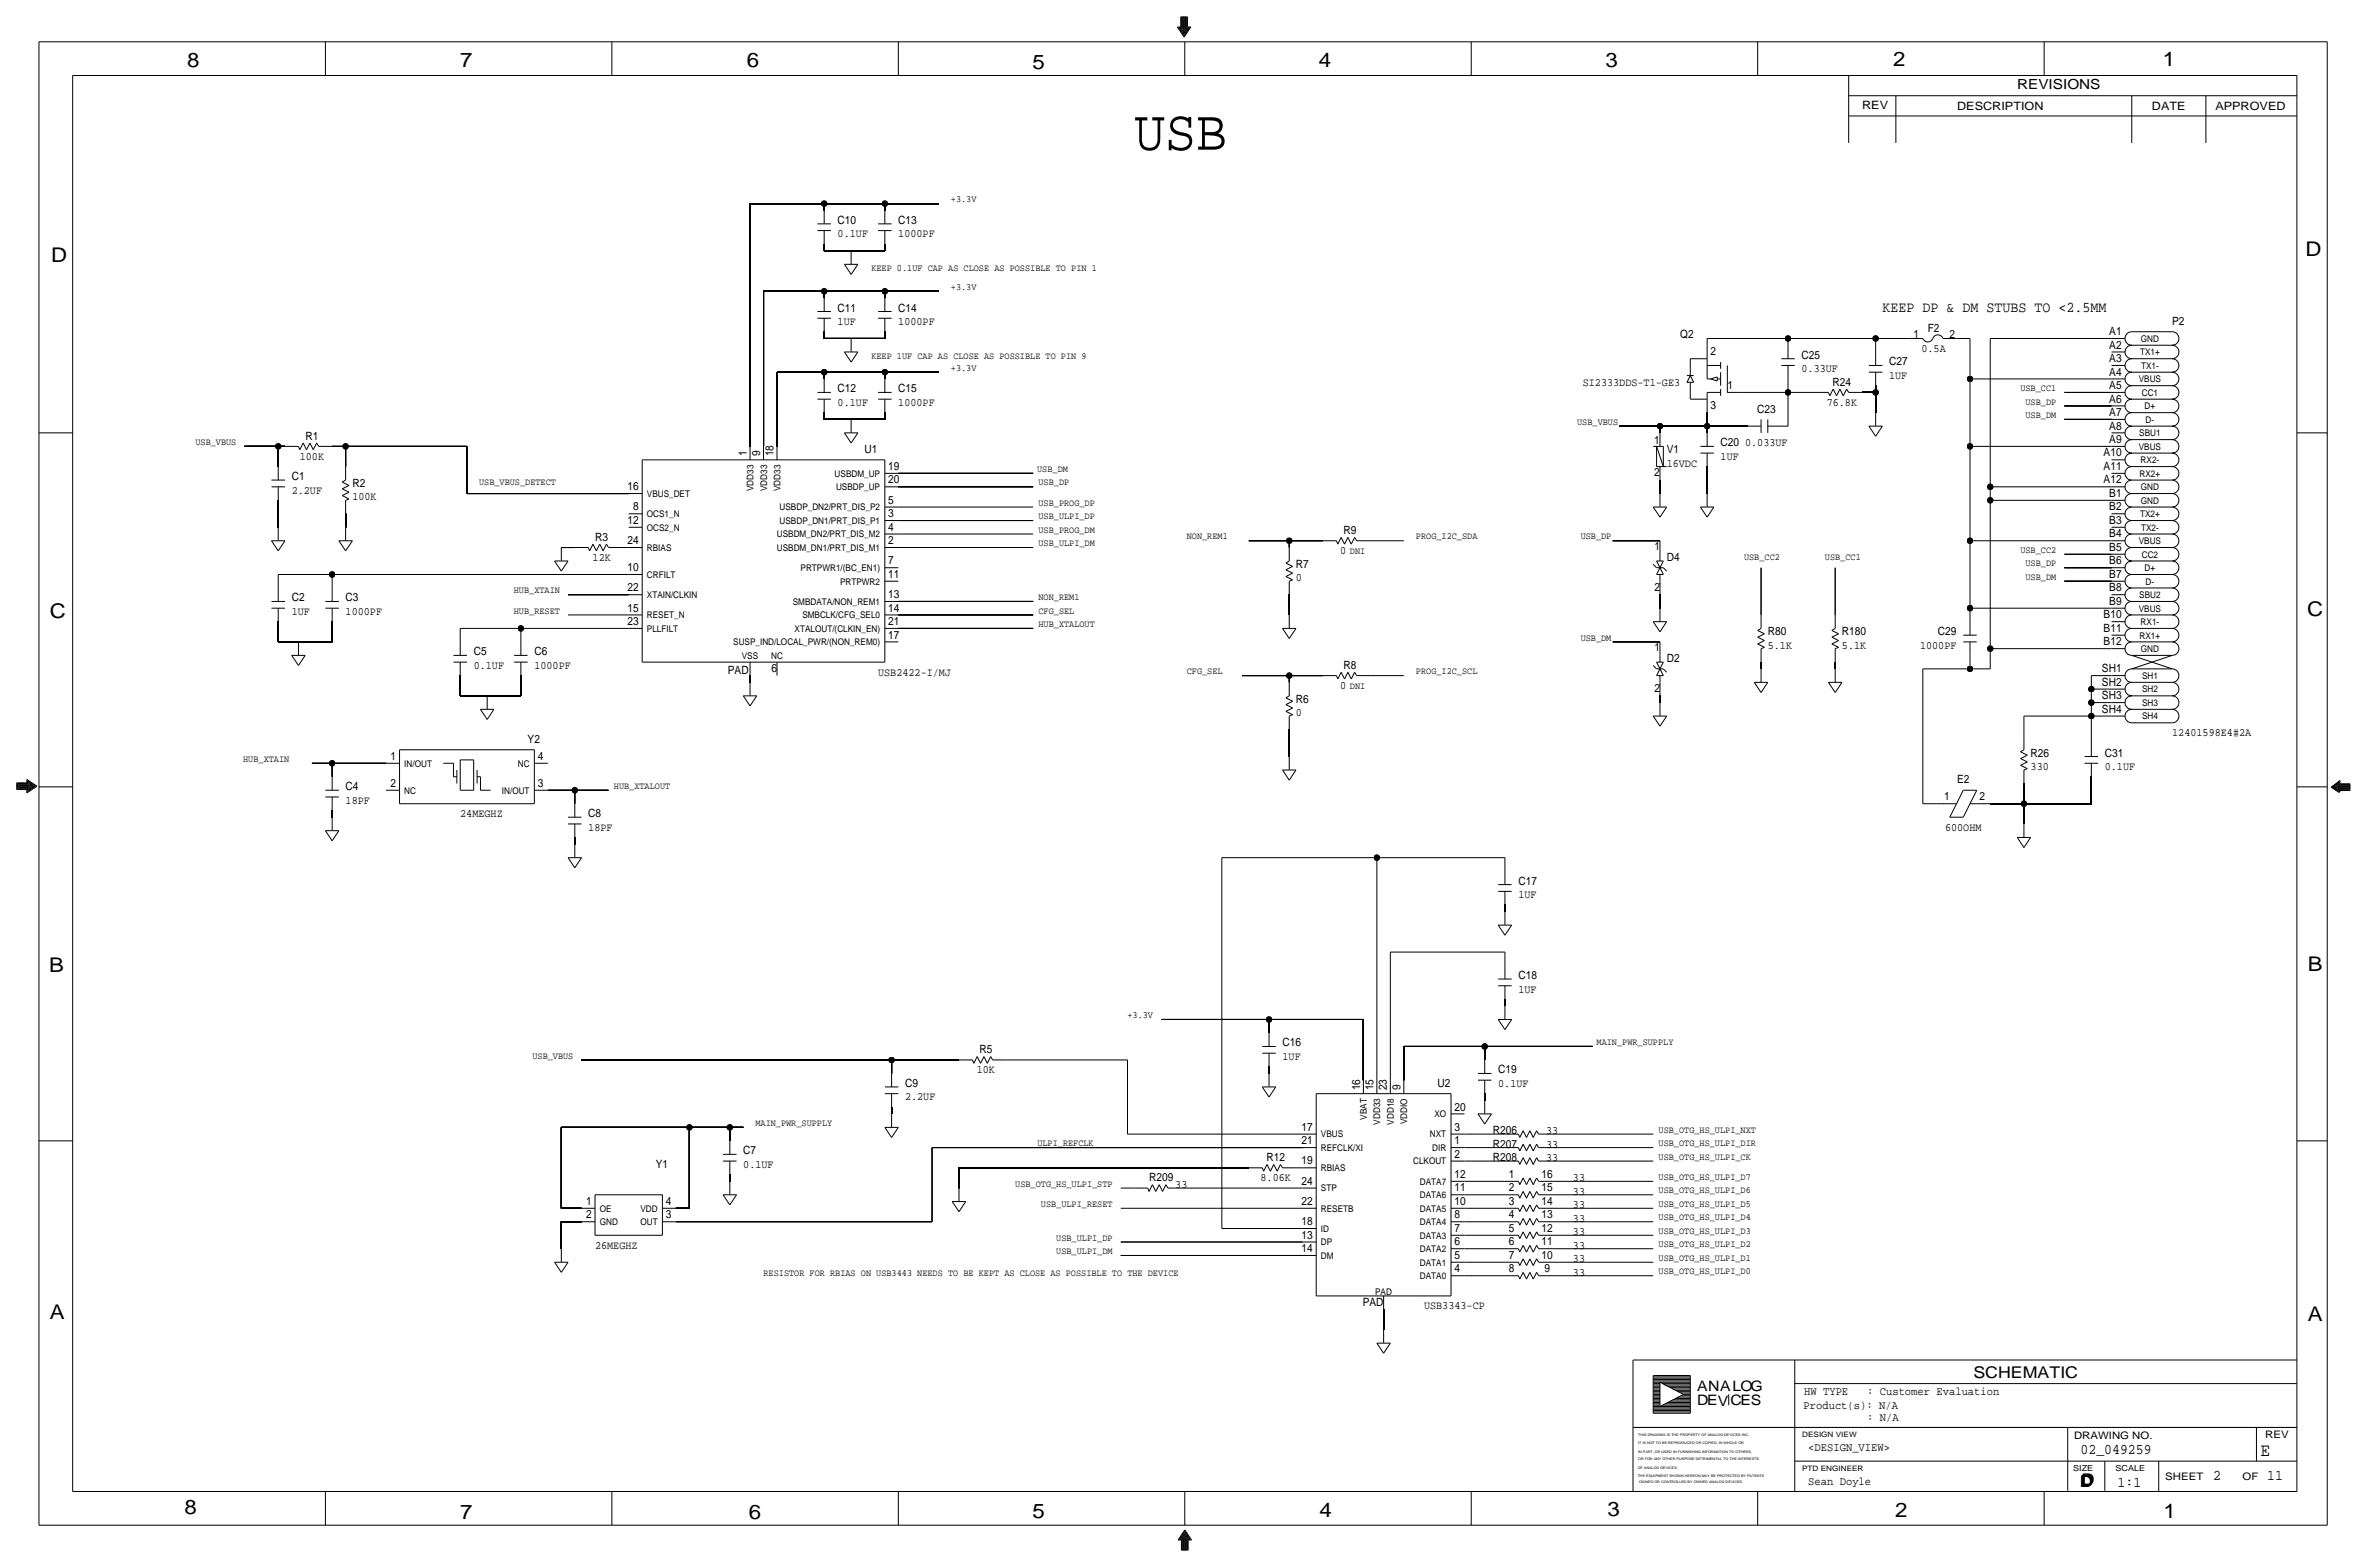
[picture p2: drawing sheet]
<svg xmlns="http://www.w3.org/2000/svg" width="892mm" height="590mm" viewBox="0 0 892 590" stroke-linecap="round" stroke-linejoin="round" font-family="sans-serif">
<defs><g id="words">
<text font-size="21.7" x="427.4" y="56.4">USB</text>
<g font-size="7.6">
<text x="70.6" y="25.4">8</text>
<text x="173.4" y="25.4">7</text>
<text x="281.4" y="25.1">6</text>
<text x="389.1" y="26.2">5</text>
<text x="497" y="25.4">4</text>
<text x="605" y="25.1">3</text>
<text x="713.4" y="24.9">2</text>
<text x="815" y="24.9">1</text>
<text x="19.3" y="98.8">D</text>
<text x="868.9" y="96.5">D</text>
<text x="18.7" y="232.7">C</text>
<text x="869.4" y="232.2">C</text>
<text x="869.6" y="365.8">B</text>
<text x="18.5" y="366">B</text>
<text x="18.7" y="496.8">A</text>
<text x="869.6" y="497.6">A</text>
<text x="69.5" y="570.5">8</text>
<text x="173.4" y="572.3">7</text>
<text x="282.1" y="572.3">6</text>
<text x="389.1" y="571.8">5</text>
<text x="497.3" y="571.5">4</text>
<text x="605.7" y="571.2">3</text>
<text x="714.2" y="571.5">2</text>
<text x="815.3" y="572">1</text>
</g>
<text font-size="7" x="851.9" y="548.4">E</text>
<g font-size="6.1">
<text x="743.7" y="518.9">SCHEMATIC</text>
<text x="783.8" y="560.3">D</text>
<text x="784.3" y="559.8">D</text>
</g>
<g font-size="5.6">
<text x="709.4" y="117.3">KEEP DP &amp; DM STUBS TO &lt;2.5MM</text>
<text x="784" y="547.9">02_049259</text>
<text x="834.1" y="557.5">2</text>
<text x="854.4" y="557.5">11</text>
<text x="798" y="560.1">1:1</text>
</g>
<g font-size="5.4">
<text x="639.5" y="524.2">ANALOG</text>
<text x="639.5" y="529.3">DEVCES</text>
</g>
<text font-size="5.2" x="760.2" y="33.5">REVISIONS</text>
<g font-size="4.4">
<text x="679.9" y="525.5">HW TYPE</text>
<text x="703.6" y="525.5">: Customer Evaluation</text>
<text x="679.7" y="530.9">Product(s): N/A</text>
<text x="703.6" y="535.2">: N/A</text>
<text x="681.4" y="546.6">&lt;DESIGN_VIEW&gt;</text>
<text x="681.4" y="559.3">Sean Doyle</text>
</g>
<g font-size="4.3">
<text x="701.8" y="41.1">REV</text>
<text x="737.6" y="41.4">DESCRIPTION</text>
<text x="811" y="41.4">DATE</text>
<text x="834.8" y="41.4">APPROVED</text>
<text x="315.7" y="84.3">C10</text>
<text x="315.7" y="89.4">0.1UF</text>
<text x="338.5" y="89.4">1000PF</text>
<text x="338.5" y="84.3">C13</text>
<text x="315.7" y="117.3">C11</text>
<text x="338.5" y="117.3">C14</text>
<text x="315.7" y="122.4">1UF</text>
<text x="338.5" y="122.4">1000PF</text>
<text x="726.4" y="125">F2</text>
<text x="818.6" y="122.4">P2</text>
<text x="633.2" y="127.5">Q2</text>
<text x="721.1" y="127.2">1</text>
<text x="734.6" y="127.3">2</text>
<text x="794.9" y="131.3">A2</text>
<text x="794.9" y="126.2">A1</text>
<text x="644.6" y="133.9">2</text>
<text x="678.9" y="135.1">C25</text>
<text x="711.9" y="137.7">C27</text>
<text x="724.1" y="132.6">0.5A</text>
<text x="794.9" y="136.4">A3</text>
<text x="678.9" y="140.2">0.33UF</text>
<text x="711.9" y="142.7">1UF</text>
<text x="794.9" y="141.5">A4</text>
<text x="315.7" y="147.8">C12</text>
<text x="338.5" y="147.8">C15</text>
<text x="596.5" y="145.3">SI2333DDS-T1-GE3</text>
<text x="651" y="146.6">1</text>
<text x="690.6" y="145.3">R24</text>
<text x="794.9" y="146.6">A5</text>
<text x="315.7" y="152.9">0.1UF</text>
<text x="338.5" y="152.9">1000PF</text>
<text x="644.6" y="154.2">3</text>
<text x="662.2" y="155.4">C23</text>
<text x="688.4" y="152.9">76.8K</text>
<text x="794.9" y="151.6">A6</text>
<text x="794.9" y="161.8">A8</text>
<text x="794.9" y="156.7">A7</text>
<text x="115.1" y="165.6">R1</text>
<text x="623.4" y="167.1">1</text>
<text x="794.9" y="166.9">A9</text>
<text x="113" y="173.2">100K</text>
<text x="281.4" y="172" transform="rotate(-90 281.4 172)">1</text>
<text x="286.5" y="172" transform="rotate(-90 286.5 172)">9</text>
<text x="291.5" y="172" transform="rotate(-90 291.5 172)">18</text>
<text x="325.8" y="170.7">U1</text>
<text x="628.1" y="170.7">V1</text>
<text x="648.4" y="173.2">1UF</text>
<text x="648.4" y="168.1">C20</text>
<text x="657.7" y="168.1">0.033UF</text>
<text x="792.7" y="172">A10</text>
<text x="334.7" y="177">19</text>
<text x="623.4" y="179.3">2</text>
<text x="628.1" y="175.8">16VDC</text>
<text x="792.7" y="177">A11</text>
<text x="109.9" y="180.8">C1</text>
<text x="109.9" y="185.9">2.2UF</text>
<text x="132.8" y="183.4">R2</text>
<text x="236.5" y="184.7">16</text>
<text x="334.7" y="182.1">20</text>
<text x="792.7" y="182.1">A12</text>
<text x="132.8" y="188.5">100K</text>
<text x="334.7" y="189.7">5</text>
<text x="794.9" y="187.2">B1</text>
<text x="236.5" y="197.4">12</text>
<text x="238.6" y="192.3">8</text>
<text x="334.7" y="194.8">3</text>
<text x="794.9" y="197.4">B3</text>
<text x="794.9" y="192.3">B2</text>
<text x="224.3" y="203.7">R3</text>
<text x="334.7" y="199.9">4</text>
<text x="506.3" y="201.2">R9</text>
<text x="794.9" y="202.4">B4</text>
<text x="236.5" y="205">24</text>
<text x="334.7" y="205">2</text>
<text x="505" y="208.8">0</text>
<text x="623.5" y="207.3">1</text>
<text x="794.9" y="207.5">B5</text>
<text x="223.3" y="211.3">12K</text>
<text x="236.5" y="215.1">10</text>
<text x="334.7" y="212.6">7</text>
<text x="488.4" y="213.9">R7</text>
<text x="628.1" y="211.3">D4</text>
<text x="794.9" y="212.6">B6</text>
<text x="334.7" y="217.7">11</text>
<text x="488.4" y="218.9">0</text>
<text x="794.9" y="217.7">B7</text>
<text x="109.9" y="226.6">C2</text>
<text x="130.3" y="226.6">C3</text>
<text x="236.5" y="222.8">22</text>
<text x="334.7" y="225.3">13</text>
<text x="623.5" y="222.5">2</text>
<text x="794.9" y="227.8">B9</text>
<text x="794.9" y="222.8">B8</text>
<text x="109.9" y="231.6">1UF</text>
<text x="130.3" y="231.6">1000PF</text>
<text x="236.5" y="230.4">15</text>
<text x="334.7" y="230.4">14</text>
<text x="792.7" y="232.9">B10</text>
<text x="236.5" y="235.5">23</text>
<text x="334.7" y="235.5">21</text>
<text x="666.2" y="239.3">R80</text>
<text x="694.1" y="239.3">R180</text>
<text x="730.3" y="239.3">C29</text>
<text x="792.7" y="238">B11</text>
<text x="334.7" y="240.5">17</text>
<text x="623.5" y="245.4">1</text>
<text x="666.2" y="244.3">5.1K</text>
<text x="694.1" y="244.3">5.1K</text>
<text x="723.6" y="244.3">1000PF</text>
<text x="792.7" y="243.1">B12</text>
<text x="178.5" y="252">0.1UF</text>
<text x="178.5" y="246.9">C5</text>
<text x="201.4" y="246.9">C6</text>
<text x="201.4" y="252">1000PF</text>
<text x="506.3" y="252">R8</text>
<text x="628.1" y="249.4">D2</text>
<text x="274.3" y="254">PAD</text>
<text x="290.7" y="253.2">6</text>
<text x="330.9" y="254.5">USB2422-I/MJ</text>
<text x="792.1" y="253.2">SH1</text>
<text x="505" y="259.6">0</text>
<text x="623.5" y="260.6">2</text>
<text x="792.1" y="263.4">SH3</text>
<text x="792.1" y="258.3">SH2</text>
<text x="488.4" y="269.7">0</text>
<text x="488.4" y="264.7">R6</text>
<text x="792.1" y="268.5">SH4</text>
<text x="198.8" y="279.9">Y2</text>
<text x="818.6" y="277.4">12401598E4#2A</text>
<text x="147.2" y="286.3">1</text>
<text x="202.6" y="286.3">4</text>
<text x="765.3" y="285">R26</text>
<text x="793.2" y="285">C31</text>
<text x="765.3" y="290.1">330</text>
<text x="793.2" y="290.1">0.1UF</text>
<text x="130.3" y="297.7">C4</text>
<text x="147.2" y="296.4">2</text>
<text x="202.6" y="296.4">3</text>
<text x="737.5" y="295.1">E2</text>
<text x="130.3" y="302.8">18PF</text>
<text x="732.6" y="301.5">1</text>
<text x="745.9" y="301.5">2</text>
<text x="173.4" y="307.8">24MEGHZ</text>
<text x="221.7" y="307.8">C8</text>
<text x="221.7" y="312.9">18PF</text>
<text x="733" y="312.9">600OHM</text>
<text x="572.2" y="333.2">C17</text>
<text x="572.2" y="338.3">1UF</text>
<text x="572.2" y="368.8">C18</text>
<text x="572.2" y="373.9">1UF</text>
<text x="483.3" y="394.2">C16</text>
<text x="369.1" y="396.7">R5</text>
<text x="483.3" y="399.3">1UF</text>
<text x="368.1" y="404.4">10K</text>
<text x="564.6" y="404.4">C19</text>
<text x="341.1" y="409.4">C9</text>
<text x="512.5" y="410.7" transform="rotate(-90 512.5 410.7)">16</text>
<text x="517.6" y="410.7" transform="rotate(-90 517.6 410.7)">15</text>
<text x="522.7" y="410.7" transform="rotate(-90 522.7 410.7)">23</text>
<text x="527.8" y="410.7" transform="rotate(-90 527.8 410.7)">9</text>
<text x="541.7" y="409.4">U2</text>
<text x="564.6" y="409.4">0.1UF</text>
<text x="341.1" y="414.5">2.2UF</text>
<text x="548.1" y="418.3">20</text>
<text x="490.5" y="426">17</text>
<text x="548.1" y="426">3</text>
<text x="490.5" y="431">21</text>
<text x="548.1" y="431">1</text>
<text x="562.6" y="427.2">R206</text>
<text x="582.6" y="427.2">33</text>
<text x="280.1" y="434.8">C7</text>
<text x="477.3" y="437.4">R12</text>
<text x="548.1" y="436.1">2</text>
<text x="562.6" y="437.4">R208</text>
<text x="562.6" y="432.3">R207</text>
<text x="582.6" y="437.4">33</text>
<text x="582.6" y="432.3">33</text>
<text x="247.1" y="439.9">Y1</text>
<text x="280.1" y="439.9">0.1UF</text>
<text x="490.5" y="438.7">19</text>
<text x="548.1" y="443.7">12</text>
<text x="568.6" y="443.7">1</text>
<text x="581" y="443.7">16</text>
<text x="433" y="445">R209</text>
<text x="442.9" y="447.5">33</text>
<text x="475" y="445">8.06K</text>
<text x="490.5" y="446.3">24</text>
<text x="548.1" y="448.8">11</text>
<text x="568.6" y="448.8">2</text>
<text x="581" y="448.8">15</text>
<text x="592.8" y="445">33</text>
<text x="220.8" y="453.9">1</text>
<text x="250.9" y="453.9">4</text>
<text x="490.5" y="453.9">22</text>
<text x="548.1" y="453.9">10</text>
<text x="568.6" y="453.9">3</text>
<text x="581" y="453.9">14</text>
<text x="592.8" y="455.2">33</text>
<text x="592.8" y="450.1">33</text>
<text x="220.8" y="459">2</text>
<text x="250.9" y="459">3</text>
<text x="490.5" y="461.5">18</text>
<text x="548.1" y="459">8</text>
<text x="568.6" y="459">4</text>
<text x="581" y="459">13</text>
<text x="592.8" y="460.2">33</text>
<text x="490.5" y="466.6">13</text>
<text x="548.1" y="464.1">7</text>
<text x="568.6" y="464.1">5</text>
<text x="581" y="464.1">12</text>
<text x="592.8" y="465.3">33</text>
<text x="224.2" y="470.4">26MEGHZ</text>
<text x="490.5" y="471.7">14</text>
<text x="548.1" y="469.1">6</text>
<text x="568.6" y="469.1">6</text>
<text x="581" y="469.1">11</text>
<text x="592.8" y="470.4">33</text>
<text x="548.1" y="474.2">5</text>
<text x="548.1" y="479.3">4</text>
<text x="568.6" y="474.2">7</text>
<text x="568.6" y="479.3">8</text>
<text x="581" y="474.2">10</text>
<text x="582" y="479.3">9</text>
<text x="592.8" y="475.5">33</text>
<text x="592.8" y="480.6">33</text>
<text x="513.6" y="492">PAD</text>
<text x="536.7" y="493.3">USB3343-CP</text>
</g>
<g font-size="3.9">
<text x="781.6" y="542.1">DRAWING NO.</text>
<text x="853.6" y="541.8">REV</text>
<text x="816" y="557.4">SHEET</text>
<text x="845.1" y="557.5">OF</text>
</g>
<g font-size="3.6">
<text x="358.3" y="76.2">+3.3V</text>
<text x="328.4" y="102.1">KEEP 0.1UF CAP AS CLOSE AS POSSIBLE TO PIN 1</text>
<text x="358.3" y="109.2">+3.3V</text>
<text x="328.4" y="135.1">KEEP 1UF CAP AS CLOSE AS POSSIBLE TO PIN 9</text>
<text x="358.3" y="139.7">+3.3V</text>
<text x="761.4" y="147.3">USB_CC1</text>
<text x="763.3" y="152.4">USB_DP</text>
<text x="594.4" y="160">USB_VBUS</text>
<text x="763.3" y="157.5">USB_DM</text>
<text x="73.7" y="167.6">USB_VBUS</text>
<text x="390.9" y="177.8">USB_DM</text>
<text x="180.5" y="182.9">USB_VBUS_DETECT</text>
<text x="391.4" y="182.9">USB_DP</text>
<text x="391.4" y="190.5">USB_PROG_DP</text>
<text x="391.4" y="195.6">USB_ULPI_DP</text>
<text x="391.4" y="200.7">USB_PROG_DM</text>
<text x="447.2" y="203.2">NON_REM1</text>
<text x="533.6" y="203.2">PROG_I2C_SDA</text>
<text x="595.7" y="203.2">USB_DP</text>
<text x="391.4" y="205.7">USB_ULPI_DM</text>
<text x="508.7" y="208.8">DNI</text>
<text x="761.4" y="208.3">USB_CC2</text>
<text x="657.2" y="210.8">USB_CC2</text>
<text x="687.7" y="210.8">USB_CC1</text>
<text x="763.3" y="213.4">USB_DP</text>
<text x="763.3" y="218.4">USB_DM</text>
<text x="193.6" y="223.5">HUB_XTAIN</text>
<text x="391.4" y="226.1">NON_REM1</text>
<text x="193.6" y="231.1">HUB_RESET</text>
<text x="391.4" y="231.1">CFG_SEL</text>
<text x="391.4" y="236.2">HUB_XTALOUT</text>
<text x="595.7" y="241.3">USB_DM</text>
<text x="447.2" y="254">CFG_SEL</text>
<text x="533.6" y="254">PROG_I2C_SCL</text>
<text x="508.7" y="259.6">DNI</text>
<text x="91.6" y="287">HUB_XTAIN</text>
<text x="231.3" y="297.2">HUB_XTALOUT</text>
<text x="424.9" y="383.5">+3.3V</text>
<text x="601.7" y="393.7">MAIN_PWR_SUPPLY</text>
<text x="200.7" y="398.8">USB_VBUS</text>
<text x="284.7" y="424.2">MAIN_PWR_SUPPLY</text>
<text x="390.9" y="431.8">ULPI_REFCLK</text>
<text x="625" y="431.8">USB_OTG_HS_ULPI_DIR</text>
<text x="625" y="426.7">USB_OTG_HS_ULPI_NXT</text>
<text x="625" y="436.9">USB_OTG_HS_ULPI_CK</text>
<text x="382.6" y="447">USB_OTG_HS_ULPI_STP</text>
<text x="625" y="449.6">USB_OTG_HS_ULPI_D6</text>
<text x="625" y="444.5">USB_OTG_HS_ULPI_D7</text>
<text x="392.3" y="454.7">USB_ULPI_RESET</text>
<text x="625" y="454.7">USB_OTG_HS_ULPI_D5</text>
<text x="625" y="459.7">USB_OTG_HS_ULPI_D4</text>
<text x="398.1" y="467.4">USB_ULPI_DP</text>
<text x="625" y="464.8">USB_OTG_HS_ULPI_D3</text>
<text x="398.1" y="472.4">USB_ULPI_DM</text>
<text x="625" y="469.9">USB_OTG_HS_ULPI_D2</text>
<text x="625" y="475">USB_OTG_HS_ULPI_D1</text>
<text x="287.7" y="480.6">RESISTOR FOR RBIAS ON USB3443 NEEDS TO BE KEPT AS CLOSE AS POSSIBLE TO THE DEVICE</text>
<text x="625" y="480.1">USB_OTG_HS_ULPI_D0</text>
</g>
<g font-size="3.5">
<text x="806.8" y="128.8">GND</text>
<text x="806.5" y="133.9">TX1+</text>
<text x="806.9" y="138.9">TX1-</text>
<text x="806" y="144">VBUS</text>
<text x="807.1" y="149.1">CC1</text>
<text x="808.2" y="154.2">D+</text>
<text x="808.6" y="159.3">D-</text>
<text x="806.2" y="164.3">SBU1</text>
<text x="806" y="169.4">VBUS</text>
<text x="314.5" y="179.6">USBDM_UP</text>
<text x="806.3" y="179.6">RX2+</text>
<text x="806.7" y="174.5">RX2-</text>
<text x="283.9" y="184.9" transform="rotate(-90 283.9 184.9)">VDD33</text>
<text x="289.1" y="184.9" transform="rotate(-90 289.1 184.9)">VDD33</text>
<text x="294.1" y="184.9" transform="rotate(-90 294.1 184.9)">VDD33</text>
<text x="315" y="184.7">USBDP_UP</text>
<text x="806.8" y="184.7">GND</text>
<text x="243.8" y="187.2">VBUS_DET</text>
<text x="806.8" y="189.7">GND</text>
<text x="243.8" y="194.8">OCS1_N</text>
<text x="293.8" y="192.3">USBDP_DN2/PRT_DIS_P2</text>
<text x="293.8" y="197.4">USBDP_DN1/PRT_DIS_P1</text>
<text x="806.5" y="194.8">TX2+</text>
<text x="243.8" y="199.9">OCS2_N</text>
<text x="292.8" y="202.4">USBDM_DN2/PRT_DIS_M2</text>
<text x="806.9" y="199.9">TX2-</text>
<text x="243.8" y="207.5">RBIAS</text>
<text x="292.8" y="207.5">USBDM_DN1/PRT_DIS_M1</text>
<text x="806" y="205">VBUS</text>
<text x="301.7" y="215.1">PRTPWR1/(BC_EN1)</text>
<text x="807.1" y="210.1">CC2</text>
<text x="808.2" y="215.1">D+</text>
<text x="243.8" y="217.7">CRFILT</text>
<text x="316.6" y="220.2">PRTPWR2</text>
<text x="808.6" y="220.2">D-</text>
<text x="243.8" y="225.3">XTAIN/CLKIN</text>
<text x="298.8" y="227.8">SMBDATA/NON_REM1</text>
<text x="806.2" y="225.3">SBU2</text>
<text x="243.8" y="232.9">RESET_N</text>
<text x="302.4" y="232.9">SMBCLK/CFG_SEL0</text>
<text x="806" y="230.4">VBUS</text>
<text x="243.8" y="238">PLLFILT</text>
<text x="299.5" y="238">XTALOUT/(CLKIN_EN)</text>
<text x="806.7" y="235.5">RX1-</text>
<text x="276.3" y="243.1">SUSP_IND/LOCAL_PWR/(NON_REM0)</text>
<text x="806.3" y="240.5">RX1+</text>
<text x="806.8" y="245.6">GND</text>
<text x="279.6" y="248.2">VSS</text>
<text x="290.6" y="248.2">NC</text>
<text x="807.2" y="255.8">SH1</text>
<text x="807.2" y="260.9">SH2</text>
<text x="807.2" y="265.9">SH3</text>
<text x="807.2" y="271">SH4</text>
<text x="152.3" y="288.8">IN/OUT</text>
<text x="195.1" y="288.8">NC</text>
<text x="152.3" y="299">NC</text>
<text x="189.1" y="299">IN/OUT</text>
<text x="515.1" y="421.8" transform="rotate(-90 515.1 421.8)">VBAT</text>
<text x="520.1" y="423.7" transform="rotate(-90 520.1 423.7)">VDD33</text>
<text x="525.2" y="423.7" transform="rotate(-90 525.2 423.7)">VDD18</text>
<text x="530.3" y="423.5" transform="rotate(-90 530.3 423.5)">VDDIO</text>
<text x="540.6" y="420.9">XO</text>
<text x="497.8" y="428.5">VBUS</text>
<text x="538.9" y="428.5">NXT</text>
<text x="497.8" y="433.6">REFCLK/XI</text>
<text x="539.7" y="433.6">DIR</text>
<text x="497.8" y="441.2">RBIAS</text>
<text x="532.5" y="438.7">CLKOUT</text>
<text x="497.8" y="448.8">STP</text>
<text x="535.1" y="446.3">DATA7</text>
<text x="535.1" y="451.4">DATA6</text>
<text x="226" y="461.5">GND</text>
<text x="226" y="456.4">OE</text>
<text x="241.3" y="456.4">VDD</text>
<text x="241.3" y="461.5">OUT</text>
<text x="497.8" y="456.4">RESETB</text>
<text x="535.1" y="461.5">DATA4</text>
<text x="535.1" y="456.4">DATA5</text>
<text x="497.8" y="464.1">ID</text>
<text x="535.1" y="466.6">DATA3</text>
<text x="497.8" y="469.1">DP</text>
<text x="535.1" y="471.7">DATA2</text>
<text x="497.8" y="474.2">DM</text>
<text x="535.1" y="476.8">DATA1</text>
<text x="535.1" y="481.8">DATA0</text>
<text x="518.2" y="487.7">PAD</text>
</g>
<g font-size="3.1">
<text x="781.3" y="554">SIZE</text>
<text x="797.3" y="554">SCALE</text>
</g>
<g font-size="2.8">
<text x="679.1" y="541.3">DESIGN VIEW</text>
<text x="679.1" y="554">PTD ENGINEER</text>
</g>
<g font-size="1.3">
<text x="617.3" y="541.1">THIS DRAWING IS THE PROPERTY OF ANALOG DEVICES INC.</text>
<text x="617.3" y="543.9">IT IS NOT TO BE REPRODUCED OR COPIED, IN WHOLE OR</text>
<text x="617.3" y="547.2">IN PART, OR USED IN FURNISHING INFORMATION TO OTHERS,</text>
<text x="617.3" y="550">OR FOR ANY OTHER PURPOSE DETRIMENTAL TO THE INTERESTS</text>
<text x="617.2" y="556.3">THE EQUIPMENT SHOWN HEREON MAY BE PROTECTED BY PATENTS</text>
<text x="617.2" y="553.2">OF ANALOG DEVICES.</text>
<text x="617.7" y="558.8">OWNED OR CONTROLLED BY OWNED ANALOG DEVICES.</text>
</g>
</g></defs>
<!-- layer: Nets -->
<g fill="none" stroke="#000" stroke-width=".38">
<path d="M282.7 76.7v91.4zM282.7 76.7h27.9zM310.6 76.7v2.5zM310.6 76.7h22.9zM333.5 76.7v2.5zM333.5 76.7h20.3zM310.6 91.9v2.6zM310.6 94.5h10.2zM320.8 94.5h12.7zM333.5 91.9v2.6zM287.7 109.7v58.4zM287.7 109.7h22.9z"/>
<path d="M310.6 109.7v2.6zM310.6 109.7h22.9zM333.5 109.7v2.6zM333.5 109.7h20.3zM310.6 125v2.5zM310.6 127.5h10.2zM320.8 127.5h12.7zM333.5 125v2.5zM643.3 127.5v2.5zM643.3 127.5h30.5zM673.8 127.5v2.5zM673.8 127.5h33z"/>
<path d="M706.8 127.5v5.1zM706.8 127.5h12.7zM737.3 127.5h5.1zM742.4 127.5v15.2zM750 127.5v55.9zM750 127.5h45.7zM292.8 140.2v27.9zM292.8 140.2h17.8zM310.6 158h10.2zM310.6 155.4v2.6zM310.6 140.2v2.5zM310.6 140.2h22.9z"/>
<path d="M320.8 158h12.7zM333.5 155.4v2.6zM333.5 140.2v2.5zM333.5 140.2h20.3zM643.3 155.4v5.1zM656 147.8h17.8zM673.8 142.7v5.1zM673.8 147.8h10.2zM673.8 147.8v12.7zM701.8 147.8h5zM706.8 147.8v7.6zM706.8 145.3v2.5z"/>
<path d="M742.4 142.7v25.4zM742.4 142.7h53.3zM778 158h17.7zM778 152.9h17.7zM778 147.8h17.7zM92.2 168.1h12.7zM104.9 168.1v7.7zM104.9 168.1h2.5zM125.2 168.1h5.1zM130.3 168.1v7.7zM130.3 168.1h45.7zM176 168.1v17.8z"/>
<path d="M338.5 178.3h50.8zM610.3 160.5h15.3zM625.6 160.5v2.6zM625.6 160.5h17.7zM643.3 175.8v10.1zM643.3 160.5v2.6zM643.3 160.5h15.3zM671.3 160.5h2.5zM742.4 168.1v35.6zM742.4 168.1h53.3zM104.9 188.5v10.1zM130.3 193.5v5.1z"/>
<path d="M176 185.9h60.9zM338.5 183.4h50.8zM338.5 191h50.8zM338.5 196.1h50.8zM625.6 180.8v5.1zM750 188.5v55.8zM750 188.5h45.7zM750 183.4v5.1zM750 183.4h45.7zM104.9 216.4v5.1zM104.9 216.4h20.3zM125.2 216.4v5.1z"/>
<path d="M125.2 216.4h111.7zM211.5 206.2h5.1zM234.4 206.2h2.5zM338.5 201.2h50.8zM338.5 206.2h50.8zM470.6 203.7h15.3zM485.9 203.7v2.5zM485.9 203.7h12.7zM516.3 203.7h12.7zM607.8 203.7h17.8zM663.7 213.9v17.7zM691.6 213.9v17.7z"/>
<path d="M742.4 203.7v25.4zM742.4 203.7h53.3zM778 218.9h17.7zM778 213.9h17.7zM778 208.8h17.7zM104.9 234.2v7.6zM125.2 234.2v7.6zM173.4 236.7v5.1zM173.4 236.7h22.9zM196.3 236.7v5.1zM196.3 236.7h40.6zM214.1 231.6h22.8z"/>
<path d="M214.1 224h22.8zM338.5 231.6h50.8zM338.5 236.7h50.8zM338.5 226.6h50.8zM485.9 224v7.6zM625.6 224v5.1zM742.4 229.1v5.1zM742.4 229.1h53.3zM104.9 241.8h7.6zM112.5 241.8h12.7zM173.4 254.5v7.6zM196.3 254.5v7.6z"/>
<path d="M282.7 254.5v2.5zM468.1 254.5h17.8zM485.9 254.5v2.5zM485.9 254.5h12.7zM516.3 254.5h12.7zM607.8 241.8h17.8zM663.7 249.4v2.6zM691.6 249.4v2.6zM724.6 252v50.8zM724.6 252h17.8zM742.4 246.9v5.1zM742.4 252h7.6z"/>
<path d="M750 244.3v7.7zM750 244.3h45.7zM788.1 259.6v5.1zM788.1 259.6h7.6zM788.1 254.5v5.1zM788.1 254.5h7.6zM173.4 262.1h10.2zM183.6 262.1h12.7zM485.9 274.8v10.2zM625.6 262.1v2.6zM762.7 269.7v7.7zM762.7 269.7h25.4z"/>
<path d="M788.1 269.7v10.2zM788.1 269.7h7.6zM788.1 264.7v5zM788.1 264.7h7.6zM117.6 287.5h7.6zM125.2 287.5v5.1zM125.2 287.5h20.3zM206.5 297.7h10.1zM216.6 297.7v5.1zM216.6 297.7h12.7zM762.7 295.1v7.7zM788.1 292.6v10.2z"/>
<path d="M125.2 305.3v2.5zM216.6 315.5v2.5zM724.6 302.8h5.1zM750 302.8h12.7zM762.7 302.8v7.6zM762.7 302.8h25.4zM460.5 323.1h58.4zM460.5 323.1v139.7zM518.9 323.1v83.8zM518.9 323.1h48.2zM567.1 323.1v5.1zM524 358.6v48.3z"/>
<path d="M524 358.6h43.1zM567.1 358.6v5.1zM567.1 340.9v2.5zM567.1 376.4v2.6zM219.2 399.3h116.8zM336 399.3v5.1zM336 399.3h25.4zM379.2 399.3h45.7zM424.9 399.3v27.9zM437.6 384h40.6zM478.2 384v5.1zM478.2 384h35.6z"/>
<path d="M513.8 384v22.9zM529 394.2v12.7zM529 394.2h30.5zM559.5 394.2v5.1zM559.5 394.2h40.7zM336 417.1v2.5zM478.2 401.8v2.6zM559.5 412v2.5zM211.5 424.7h48.3zM211.5 424.7v30.5zM259.8 424.7h15.2zM259.8 424.7v30.5z"/>
<path d="M275 424.7v5.1zM275 424.7h5.1zM351.2 432.3h139.7zM351.2 432.3v27.9zM361.4 439.9v7.6zM361.4 439.9h109.2zM424.9 427.2h66zM488.4 439.9h2.5zM551.9 437.4h15.2zM551.9 432.3h15.2zM551.9 427.2h15.2zM584.9 437.4h38.1z"/>
<path d="M584.9 432.3h38.1zM584.9 427.2h38.1zM211.5 455.2h7.7zM254.7 455.2h5.1zM275 442.5v2.5zM422.4 455.2h68.5zM422.4 447.5h5zM445.2 447.5h45.7zM551.9 455.2h15.2zM551.9 450.1h15.2zM551.9 445h15.2zM584.9 455.2h38.1z"/>
<path d="M584.9 450.1h38.1zM584.9 445h38.1zM211.5 460.2v10.2zM211.5 460.2h7.7zM254.7 460.2h96.5zM422.4 472.9h68.5zM422.4 467.9h68.5zM460.5 462.8h30.4zM551.9 475.5h15.2zM551.9 470.4h15.2zM551.9 465.3h15.2zM551.9 460.2h15.2z"/>
<path d="M584.9 475.5h38.1zM584.9 470.4h38.1zM584.9 465.3h38.1zM584.9 460.2h38.1zM521.4 493.3v7.6zM551.9 480.6h15.2zM584.9 480.6h38.1z"/>
</g>
<g fill="#000" stroke="#000" stroke-width=".38">
<circle cx="310.6" cy="76.7" r="1.07"/>
<circle cx="333.5" cy="76.7" r="1.07"/>
<circle cx="310.6" cy="109.7" r="1.07"/>
<circle cx="333.5" cy="109.7" r="1.07"/>
<circle cx="673.8" cy="127.5" r="1.07"/>
<circle cx="706.8" cy="127.5" r="1.07"/>
<circle cx="310.6" cy="140.2" r="1.07"/>
<circle cx="333.5" cy="140.2" r="1.07"/>
<circle cx="673.8" cy="147.8" r="1.07"/>
<circle cx="706.8" cy="147.8" r="1.07"/>
<circle cx="742.4" cy="142.7" r="1.07"/>
<circle cx="104.9" cy="168.1" r="1.07"/>
<circle cx="130.3" cy="168.1" r="1.07"/>
<circle cx="625.6" cy="160.5" r="1.07"/>
<circle cx="643.3" cy="160.5" r="1.07"/>
<circle cx="742.4" cy="168.1" r="1.07"/>
<circle cx="750" cy="183.4" r="1.07"/>
<circle cx="750" cy="188.5" r="1.07"/>
<circle cx="125.2" cy="216.4" r="1.07"/>
<circle cx="485.9" cy="203.7" r="1.07"/>
<circle cx="742.4" cy="203.7" r="1.07"/>
<circle cx="196.3" cy="236.7" r="1.07"/>
<circle cx="742.4" cy="229.1" r="1.07"/>
<circle cx="485.9" cy="254.5" r="1.07"/>
<circle cx="742.4" cy="252" r="1.07"/>
<circle cx="750" cy="244.3" r="1.07"/>
<circle cx="788.1" cy="259.6" r="1.07"/>
<circle cx="788.1" cy="269.7" r="1.07"/>
<circle cx="788.1" cy="264.7" r="1.07"/>
<circle cx="125.2" cy="287.5" r="1.07"/>
<circle cx="216.6" cy="297.7" r="1.07"/>
<circle cx="762.7" cy="302.8" r="1.07"/>
<circle cx="518.9" cy="323.1" r="1.07"/>
<circle cx="336" cy="399.3" r="1.07"/>
<circle cx="478.2" cy="384" r="1.07"/>
<circle cx="559.5" cy="394.2" r="1.07"/>
<circle cx="259.8" cy="424.7" r="1.07"/>
<circle cx="275" cy="424.7" r="1.07"/>
</g>
<!-- layer: Components -->
<g fill="none" stroke="#000" stroke-width=".38">
<path d="M310.6 79.2v5.1zM333.5 79.2v5.1zM308.1 84.3h5zM308.1 86.9h5zM310.6 86.9v5zM318.2 99.6l2.6 3.8zM318.2 99.6h5.1zM320.8 94.5v5zM323.3 99.6l-2.5 3.8zM330.9 84.3h5.1zM330.9 86.9h5.1zM333.5 86.9v5z"/>
<path d="M308.1 117.3h5zM308.1 119.9h5zM310.6 119.9v5.1zM310.6 112.3v5zM330.9 117.3h5.1zM330.9 119.9h5.1zM333.5 119.9v5.1zM333.5 112.3v5zM318.2 132.6l2.6 3.8zM318.2 132.6h5.1zM320.8 127.5v5zM323.3 132.6l-2.5 3.8z"/>
<path d="M637 135.1h6.3zM637 135.1v6.4zM643.3 130v5.1zM643.3 135.1v7.6zM643.3 137.7h5.1zM648.4 136.4v2.5zM651 137.7v10.1zM671.3 135.1h5.1zM671.3 137.7h5.1zM673.8 137.7v5zM673.8 130v5.1zM704.3 137.7h5.1z"/>
<path d="M706.8 132.6v5.1zM719.5 127.5h5.1zM724.6 127.5a2.07 2.07 0 0 0 2.1 1.3 2.07 2.07 0 0 0 1.9-1.7 1.99 1.99 0 0 1 1.9-1 1.99 1.99 0 0 1 1.7 1.4M732.2 127.5h5.1zM795.7 137.7h5.1zM795.7 132.6h5.1zM795.7 127.5h5.1zM803.4 135.1h15.2zM803.4 130h15.2zM803.4 125h15.2zM803.4 125a2.54 2.54 0 0 0-2.6 2.5 2.54 2.54 0 0 0 2.6 2.5 2.54 2.54 0 0 0-2.6 2.6 2.54 2.54 0 0 0 2.6 2.5 2.54 2.54 0 0 0-2.6 2.6 2.54 2.54 0 0 0 2.6 2.5 2.54 2.54 0 0 0-2.6 2.5 2.54 2.54 0 0 0 2.6 2.6 2.54 2.54 0 0 0-2.6 2.5 2.54 2.54 0 0 0 2.6 2.6 2.54 2.54 0 0 0-2.6 2.5 2.54 2.54 0 0 0 2.6 2.5 2.54 2.54 0 0 0-2.6 2.6 2.54 2.54 0 0 0 2.6 2.5 2.54 2.54 0 0 0-2.6 2.6 2.54 2.54 0 0 0 2.6 2.5 2.54 2.54 0 0 0-2.6 2.5 2.54 2.54 0 0 0 2.6 2.6 2.54 2.54 0 0 0-2.6 2.5 2.54 2.54 0 0 0 2.6 2.6 2.54 2.54 0 0 0-2.6 2.5 2.54 2.54 0 0 0 2.6 2.5 2.54 2.54 0 0 0-2.6 2.6 2.54 2.54 0 0 0 2.6 2.5 2.54 2.54 0 0 0-2.6 2.6 2.54 2.54 0 0 0 2.6 2.5 2.54 2.54 0 0 0-2.6 2.5 2.54 2.54 0 0 0 2.6 2.6 2.54 2.54 0 0 0-2.6 2.5 2.54 2.54 0 0 0 2.6 2.6 2.54 2.54 0 0 0-2.6 2.5 2.54 2.54 0 0 0 2.6 2.5 2.54 2.54 0 0 0-2.6 2.6 2.54 2.54 0 0 0 2.6 2.5 2.54 2.54 0 0 0-2.6 2.6 2.54 2.54 0 0 0 2.6 2.5 2.54 2.54 0 0 0-2.6 2.5 2.54 2.54 0 0 0 2.6 2.6 2.54 2.54 0 0 0-2.6 2.5 2.54 2.54 0 0 0 2.6 2.6 2.54 2.54 0 0 0-2.6 2.5 2.54 2.54 0 0 0 2.6 2.5 2.54 2.54 0 0 0-2.6 2.6 2.54 2.54 0 0 0 2.6 2.5 2.54 2.54 0 0 0-2.6 2.6 2.54 2.54 0 0 0 2.6 2.5 2.54 2.54 0 0 0-2.6 2.5 2.54 2.54 0 0 0 2.6 2.6M818.6 125a2.54 2.54 0 0 1 2.5 2.5 2.54 2.54 0 0 1-2.5 2.5 2.54 2.54 0 0 1 2.5 2.6 2.54 2.54 0 0 1-2.5 2.5 2.54 2.54 0 0 1 2.5 2.6 2.54 2.54 0 0 1-2.5 2.5 2.54 2.54 0 0 1 2.5 2.5 2.54 2.54 0 0 1-2.5 2.6 2.54 2.54 0 0 1 2.5 2.5 2.54 2.54 0 0 1-2.5 2.6 2.54 2.54 0 0 1 2.5 2.5 2.54 2.54 0 0 1-2.5 2.5 2.54 2.54 0 0 1 2.5 2.6 2.54 2.54 0 0 1-2.5 2.5 2.54 2.54 0 0 1 2.5 2.6 2.54 2.54 0 0 1-2.5 2.5 2.54 2.54 0 0 1 2.5 2.5 2.54 2.54 0 0 1-2.5 2.6 2.54 2.54 0 0 1 2.5 2.5 2.54 2.54 0 0 1-2.5 2.6 2.54 2.54 0 0 1 2.5 2.5 2.54 2.54 0 0 1-2.5 2.5 2.54 2.54 0 0 1 2.5 2.6 2.54 2.54 0 0 1-2.5 2.5 2.54 2.54 0 0 1 2.5 2.6 2.54 2.54 0 0 1-2.5 2.5 2.54 2.54 0 0 1 2.5 2.5 2.54 2.54 0 0 1-2.5 2.6 2.54 2.54 0 0 1 2.5 2.5 2.54 2.54 0 0 1-2.5 2.6 2.54 2.54 0 0 1 2.5 2.5 2.54 2.54 0 0 1-2.5 2.5 2.54 2.54 0 0 1 2.5 2.6 2.54 2.54 0 0 1-2.5 2.5 2.54 2.54 0 0 1 2.5 2.6 2.54 2.54 0 0 1-2.5 2.5 2.54 2.54 0 0 1 2.5 2.5 2.54 2.54 0 0 1-2.5 2.6 2.54 2.54 0 0 1 2.5 2.5 2.54 2.54 0 0 1-2.5 2.6 2.54 2.54 0 0 1 2.5 2.5 2.54 2.54 0 0 1-2.5 2.5 2.54 2.54 0 0 1 2.5 2.6 2.54 2.54 0 0 1-2.5 2.5 2.54 2.54 0 0 1 2.5 2.6 2.54 2.54 0 0 1-2.5 2.5 2.54 2.54 0 0 1 2.5 2.5 2.54 2.54 0 0 1-2.5 2.6"/>
<path d="M308.1 147.8h5zM308.1 150.4h5zM310.6 150.4v5zM310.6 142.7v5.1zM320.8 158v5zM330.9 147.8h5.1zM330.9 150.4h5.1zM333.5 150.4v5zM333.5 142.7v5.1zM635.7 141.5h2.6zM635.7 144h2.6zM637 150.4h6.3z"/>
<path d="M637 144v6.4zM637 141.5l-1.3 2.6zM637 141.5l1.3 2.5zM643.3 150.4v5zM643.3 147.8h5.1zM643.3 147.8v2.6zM643.3 142.7h1.3zM644.6 142.7l2.5 .8zM644.6 142.7l2.5-.7zM647.1 142v1.5zM647.1 142.7h1.3zM648.4 146.6v2.5z"/>
<path d="M648.4 140.2v5.1zM650.9 147.8h5.1zM663.7 158v5.1zM666.2 158v5.1zM684 147.8h5.1zM689.1 147.8l.5 1.3zM690.8 146.6l1.3 2.5zM690.8 146.6l-1.2 2.5zM693.4 146.6l1.2 2.5zM693.4 146.6l-1.3 2.5zM695.9 146.6l.8 1.2zM695.9 146.6l-1.3 2.5z"/>
<path d="M696.7 147.8h5.1zM704.3 140.2h5.1zM706.8 155.4v5zM706.8 140.2v5.1zM795.7 158h5.1zM795.7 152.9h5.1zM795.7 147.8h5.1zM795.7 142.7h5.1zM803.4 155.4h15.2zM803.4 150.4h15.2zM803.4 145.3h15.2zM803.4 140.2h15.2z"/>
<path d="M104.9 175.8v5zM107.4 168.1h5.1zM112.5 168.1l.5 1.3zM114.2 166.9l1.3 2.5zM114.2 166.9l-1.2 2.5zM116.8 166.9l1.3 2.5zM116.8 166.9l-1.3 2.5zM119.3 166.9l.8 1.2zM119.3 166.9l-1.2 2.5zM120.1 168.1h5.1zM130.3 175.8v5zM242 173.2h91.5z"/>
<path d="M242 173.2v76.2zM282.7 168.1v5.1zM287.7 168.1v5.1zM292.8 168.1v5.1zM318.2 163.1l2.6 3.8zM318.2 163.1h5.1zM323.3 163.1l-2.5 3.8zM333.5 178.3h5zM333.5 173.2v76.2zM623 168.1h3.8zM624.3 168.1v7.7zM624.3 175.8h3.8z"/>
<path d="M624.3 168.1l2.5 7.7zM625.6 175.8v5zM625.6 163.1v5zM626.8 168.1v7.7zM640.8 168.1h5.1zM640.8 170.7h5.1zM643.3 170.7v5.1zM643.3 163.1v5zM658.6 160.5h5.1zM666.2 160.5h5.1zM704.3 160.5l2.5 3.8zM704.3 160.5h5.1z"/>
<path d="M709.4 160.5l-2.6 3.8zM795.7 178.3h5.1zM795.7 173.2h5.1zM795.7 168.1h5.1zM795.7 163.1h5.1zM803.4 175.8h15.2zM803.4 170.7h15.2zM803.4 165.6h15.2zM803.4 160.5h15.2zM102.3 180.8h5.1zM102.3 183.4h5.1zM104.9 183.4v5.1z"/>
<path d="M104.9 198.6v5zM129 181.6l1.3-.8zM129 181.6l2.5 1.3zM129 184.1l2.5-1.2zM129 184.1l2.5 1.3zM129 186.7l2.5-1.3zM129 186.7l2.5 1.3zM130.3 188.5v5zM130.3 188.5l1.2-.5zM130.3 198.6v5zM236.9 185.9h5.1zM236.9 198.6h5.1z"/>
<path d="M236.9 193.5h5.1zM333.5 183.4h5zM333.5 191h5zM333.5 196.1h5zM623 191l2.6 3.8zM623 191h5.1zM625.6 185.9v5zM628.1 191l-2.5 3.8zM640.8 191l2.5 3.8zM640.8 191h5.1zM643.3 185.9v5zM645.9 191l-2.6 3.8z"/>
<path d="M795.7 188.5h5.1zM795.7 193.5h5.1zM795.7 198.6h5.1zM795.7 183.4h5.1zM803.4 196.1h15.2zM803.4 191h15.2zM803.4 185.9h15.2zM803.4 180.8h15.2zM102.3 203.7l2.6 3.8zM102.3 203.7h5.1zM107.4 203.7l-2.5 3.8zM127.7 203.7l2.6 3.8z"/>
<path d="M127.7 203.7h5.1zM132.8 203.7l-2.5 3.8zM209 211.3l2.5 3.8zM209 211.3h5.1zM211.5 206.2v5zM214.1 211.3l-2.6 3.8zM216.6 206.2h5.1zM221.7 206.2l.5 1.3zM223.5 205l1.2 2.5zM223.5 205l-1.3 2.5zM226 205l1.3 2.5zM226 205l-1.3 2.5z"/>
<path d="M228.5 205l.8 1.2zM228.5 205l-1.2 2.5zM229.3 206.2h5.1zM236.9 206.2h5.1zM236.9 216.4h5.1zM333.5 218.9h5zM333.5 213.9h5zM333.5 201.2h5zM333.5 206.2h5zM484.6 212.1l1.3-.8zM484.6 212.1l2.5 1.3zM484.6 214.6l2.5-1.2z"/>
<path d="M484.6 214.6l2.5 1.3zM484.6 217.2l2.5-1.3zM484.6 217.2l2.5 1.2zM485.9 218.9v5.1zM485.9 206.2v5.1zM485.9 218.9l1.2-.5zM498.6 203.7h5zM503.6 203.7l.5 1.3zM505.4 202.4l1.3 2.6zM505.4 202.4l-1.3 2.6zM507.9 202.4l1.3 2.6zM507.9 202.4l-1.2 2.6z"/>
<path d="M510.5 202.4l.8 1.3zM510.5 202.4l-1.3 2.6zM511.3 203.7h5zM623 212.6l1.3 1.3zM624.3 213.9h2.5zM624.3 216.4h2.5zM624.3 211.3l1.3 2.6zM624.3 211.3h2.5zM625.6 218.9v5.1zM625.6 203.7v5.1zM625.6 216.4v2.5zM625.6 208.8v2.5z"/>
<path d="M625.6 213.9l1.2 2.5zM625.6 213.9l-1.3 2.5zM625.6 219.7v.3zM626.8 213.9l1.3 1.2zM626.8 211.3l-1.2 2.6zM795.7 203.7h5.1zM795.7 208.8h5.1zM795.7 213.9h5.1zM795.7 218.9h5.1zM803.4 216.4h15.2zM803.4 211.3h15.2zM803.4 206.2h15.2z"/>
<path d="M803.4 201.2h15.2zM102.3 226.6h5.1zM102.3 229.1h5.1zM104.9 229.1v5.1zM104.9 221.5v5.1zM122.6 226.6h5.1zM122.6 229.1h5.1zM125.2 229.1v5.1zM125.2 221.5v5.1zM236.9 236.7h5.1zM236.9 224h5.1zM236.9 231.6h5.1z"/>
<path d="M333.5 236.7h5zM333.5 231.6h5zM333.5 226.6h5zM483.3 236.7l2.6 3.8zM483.3 236.7h5.1zM485.9 231.6v5zM488.4 236.7l-2.5 3.8zM623 234.2l2.6 3.8zM623 234.2h5.1zM625.6 229.1v5zM628.1 234.2l-2.5 3.8zM662.4 237.5l1.3-.8z"/>
<path d="M662.4 237.5l2.5 1.3zM663.7 231.6v5.1zM690.3 237.5l1.3-.8zM690.3 237.5l2.6 1.3zM691.6 231.6v5.1zM739.9 239.3h5zM742.4 234.2v5.1zM795.7 224h5.1zM795.7 229.1h5.1zM795.7 234.2h5.1zM795.7 239.3h5.1zM803.4 236.7h15.2z"/>
<path d="M803.4 231.6h15.2zM803.4 226.6h15.2zM803.4 221.5h15.2zM109.9 246.9l2.6 3.8zM109.9 246.9h5.1zM112.5 241.8v5zM115 246.9l-2.5 3.8zM170.9 246.9h5.1zM170.9 249.4h5.1zM173.4 249.4v5.1zM173.4 241.8v5.1zM193.8 246.9h5z"/>
<path d="M193.8 249.4h5zM196.3 249.4v5.1zM196.3 241.8v5.1zM242 249.4h91.5zM282.7 257v5zM282.7 249.4v5.1zM292.8 249.4v5.1zM333.5 241.8h5zM485.9 257v5.1zM498.6 254.5h5zM503.6 254.5l.5 1.3zM505.4 253.2l1.3 2.6z"/>
<path d="M505.4 253.2l-1.3 2.6zM507.9 253.2l1.3 2.6zM507.9 253.2l-1.2 2.6zM510.5 253.2l.8 1.3zM510.5 253.2l-1.3 2.6zM511.3 254.5h5zM623 250.7l1.3 1.3zM624.3 252h2.5zM624.3 254.5h2.5zM624.3 249.4l1.3 2.6zM624.3 249.4h2.5zM625.6 257v5.1z"/>
<path d="M625.6 241.8v5.1zM625.6 254.5v2.5zM625.6 246.9v2.5zM625.6 252l1.2 2.5zM625.6 252l-1.3 2.5zM625.6 257.8v.3zM626.8 252l1.3 1.2zM626.8 249.4l-1.2 2.6zM661.1 257l2.6 3.9zM661.1 257h5.1zM662.4 240l2.5-1.2zM662.4 240l2.5 1.3z"/>
<path d="M662.4 242.6l2.5-1.3zM662.4 242.6l2.5 1.2zM663.7 252v4.9zM663.7 244.3v5.1zM663.7 244.3l1.2-.5zM666.2 257l-2.5 3.9zM689.1 257l2.5 3.9zM689.1 257h5zM690.3 240l2.6-1.2zM690.3 240l2.6 1.3zM690.3 242.6l2.6-1.3zM690.3 242.6l2.6 1.2z"/>
<path d="M691.6 252v4.9zM691.6 244.3v5.1zM691.6 244.3l1.3-.5zM694.1 257l-2.5 3.9zM739.9 241.8h5zM742.4 241.8v5.1zM795.7 259.6h5.1zM795.7 254.5h5.1zM795.7 244.3h5.1zM803.4 252l15.2-5.1zM803.4 246.9l15.2 5.1zM803.4 257h15.2z"/>
<path d="M803.4 252h15.2zM803.4 246.9h15.2zM803.4 241.8h15.2zM803.4 252a2.54 2.54 0 0 0-2.6 2.5 2.54 2.54 0 0 0 2.6 2.5 2.54 2.54 0 0 0-2.6 2.6 2.54 2.54 0 0 0 2.6 2.5 2.54 2.54 0 0 0-2.6 2.6 2.54 2.54 0 0 0 2.6 2.5 2.54 2.54 0 0 0-2.6 2.5 2.54 2.54 0 0 0 2.6 2.6M818.6 252a2.54 2.54 0 0 1 2.5 2.5 2.54 2.54 0 0 1-2.5 2.5 2.54 2.54 0 0 1 2.5 2.6 2.54 2.54 0 0 1-2.5 2.5 2.54 2.54 0 0 1 2.5 2.6 2.54 2.54 0 0 1-2.5 2.5 2.54 2.54 0 0 1 2.5 2.5 2.54 2.54 0 0 1-2.5 2.6M181.1 267.2l2.5 3.8zM181.1 267.2h5zM183.6 262.1v5zM186.1 267.2l-2.5 3.8zM280.1 262.1l2.6 3.8zM280.1 262.1h5.1zM285.2 262.1l-2.5 3.8z"/>
<path d="M484.6 262.9l1.3-.8zM484.6 262.9l2.5 1.3zM484.6 265.4l2.5-1.2zM484.6 265.4l2.5 1.3zM484.6 268l2.5-1.3zM484.6 268l2.5 1.2zM485.9 269.7v5.1zM485.9 269.7l1.2-.5zM623 269.7l2.6 3.9zM623 269.7h5.1zM625.6 264.7v4.9zM628.1 269.7l-2.5 3.9z"/>
<path d="M762.7 277.4v5zM788.1 279.9v5.1zM795.7 269.7h5.1zM795.7 264.7h5.1zM803.4 272.3h15.2zM803.4 267.2h15.2zM803.4 262.1h15.2zM122.6 297.7h5.1zM125.2 292.6v5.1zM145.5 297.7h5.1zM145.5 287.5h5.1zM150.6 282.4h50.8z"/>
<path d="M150.6 282.4v20.4zM167.1 287.5h3.8zM170.9 287.5v5.1zM170.9 292.6h1.3zM172.2 290.1v5zM173.4 297.7h5.1zM173.4 286.3v11.4zM173.4 286.3h5.1zM178.5 286.3v11.4zM179.8 292.6h1.3zM179.8 290.1v5zM181.1 297.7h3.8z"/>
<path d="M181.1 292.6v5.1zM201.4 297.7h5.1zM201.4 287.5h5.1zM201.4 282.4v20.4zM483.3 290.1l2.6 3.8zM483.3 290.1h5.1zM485.9 285v5zM488.4 290.1l-2.5 3.8zM739.9 297.7l-5.1 10.1zM739.9 297.7h5zM744.9 297.7l-5 10.1zM761.4 283.2l1.3-.8z"/>
<path d="M761.4 283.2l2.6 1.3zM761.4 285.7l2.6-1.2zM761.4 285.7l2.6 1.3zM761.4 288.3l2.6-1.3zM761.4 288.3l2.6 1.3zM762.7 290.1v5zM762.7 290.1l1.3-.5zM785.6 285h5.1zM785.6 287.5h5.1zM788.1 287.5v5.1zM122.6 300.2h5.1zM122.6 312.9l2.6 3.8z"/>
<path d="M122.6 312.9h5.1zM125.2 300.2v5.1zM125.2 307.8v5zM127.7 312.9l-2.5 3.8zM150.6 302.8h50.8zM214.1 307.8h5.1zM214.1 310.4h5.1zM216.6 318v5zM216.6 310.4v5.1zM216.6 302.8v5zM729.7 302.8h5.1zM734.8 302.8h2.5z"/>
<path d="M734.8 307.8h5.1zM742.4 302.8h2.5zM744.9 302.8h5.1zM760.2 315.5l2.5 3.8zM760.2 315.5h5.1zM762.7 310.4v5zM765.3 315.5l-2.6 3.8zM214.1 323.1l2.5 3.8zM214.1 323.1h5.1zM219.2 323.1l-2.6 3.8zM564.6 333.2h5.1zM564.6 335.8h5.1z"/>
<path d="M567.1 335.8v5.1zM567.1 328.2v5zM564.6 348.5l2.5 3.8zM564.6 348.5h5.1zM567.1 343.4v5zM569.7 348.5l-2.6 3.8zM564.6 368.8h5.1zM564.6 371.3h5.1zM567.1 379v4.9zM567.1 371.3v5.1zM567.1 363.7v5.1zM361.4 399.3h5.1z"/>
<path d="M366.5 399.3l.5 1.3zM368.2 398l1.3 2.6zM368.2 398l-1.2 2.6zM370.8 398l1.3 2.6zM370.8 398l-1.3 2.6zM373.3 398l.8 1.3zM373.3 398l-1.2 2.6zM374.1 399.3h5.1zM475.7 394.2h5.1zM475.7 396.7h5.1zM478.2 396.7v5.1zM478.2 389.1v5.1z"/>
<path d="M559.5 399.3v5.1zM564.6 384l2.5 3.9zM564.6 384h5.1zM569.7 384l-2.6 3.9zM333.5 409.4h5zM333.5 412h5zM336 419.6v5zM336 412v5.1zM336 404.4v5zM475.7 409.4l2.5 3.9zM475.7 409.4h5.1zM478.2 404.4v4.9z"/>
<path d="M480.8 409.4l-2.6 3.9zM496 412h50.8zM496 412v76.2zM513.8 406.9v5.1zM518.9 406.9v5.1zM524 406.9v5.1zM529 406.9v5.1zM546.8 419.6h5.1zM546.8 412v76.2zM557 404.4h5.1zM557 406.9h5.1zM557 419.6l2.5 3.8z"/>
<path d="M557 419.6h5.1zM559.5 406.9v5.1zM559.5 414.5v5zM562.1 419.6l-2.6 3.8zM272.5 434.8h5.1zM272.5 437.4h5.1zM275 437.4v5.1zM275 429.8v5zM333.5 424.7l2.5 3.8zM333.5 424.7h5zM338.5 424.7l-2.5 3.8zM470.6 439.9h5.1z"/>
<path d="M475.7 439.9l.5 1.3zM477.5 438.7l1.2 2.5zM477.5 438.7l-1.3 2.5zM480 438.7l1.3 2.5zM480 438.7l-1.3 2.5zM482.5 438.7l.8 1.2zM482.5 438.7l-1.2 2.5zM483.3 439.9h5.1zM490.9 432.3h5.1zM490.9 439.9h5.1zM490.9 427.2h5.1zM546.8 427.2h5.1z"/>
<path d="M546.8 437.4h5.1zM546.8 432.3h5.1zM567.1 437.4h5.1zM567.1 432.3h5.1zM567.1 427.2h5.1zM572.2 437.4l.5 1.3zM572.2 432.3l.5 1.3zM572.2 427.2l.5 1.3zM574 436.1l1.3 2.6zM574 436.1l-1.3 2.6zM574 431l1.3 2.6zM574 431l-1.3 2.6z"/>
<path d="M574 426l1.3 2.5zM574 426l-1.3 2.5zM576.5 436.1l1.3 2.6zM576.5 436.1l-1.2 2.6zM576.5 431l1.3 2.6zM576.5 431l-1.2 2.6zM576.5 426l1.3 2.5zM576.5 426l-1.2 2.5zM579.1 436.1l.7 1.3zM579.1 436.1l-1.3 2.6zM579.1 431l.7 1.3zM579.1 431l-1.3 2.6z"/>
<path d="M579.1 426l.7 1.2zM579.1 426l-1.3 2.5zM579.8 437.4h5.1zM579.8 432.3h5.1zM579.8 427.2h5.1zM219.2 455.2h5zM224.2 450.1h25.4zM224.2 450.1v15.2zM249.6 455.2h5.1zM249.6 450.1v15.2zM272.5 450.1l2.5 3.8zM272.5 450.1h5.1z"/>
<path d="M275 445v5zM277.6 450.1l-2.6 3.8zM358.9 452.6l2.5 3.8zM358.9 452.6h5zM361.4 447.5v5zM363.9 452.6l-2.5 3.8zM427.4 447.5h5.1zM432.5 447.5l.5 1.3zM434.3 446.3l1.3 2.5zM434.3 446.3l-1.3 2.5zM436.8 446.3l1.3 2.5zM436.8 446.3l-1.2 2.5z"/>
<path d="M439.4 446.3l.7 1.2zM439.4 446.3l-1.3 2.5zM440.1 447.5h5.1zM490.9 447.5h5.1zM490.9 455.2h5.1zM546.8 445h5.1zM546.8 450.1h5.1zM546.8 455.2h5.1zM567.1 445h5.1zM567.1 450.1h5.1zM567.1 455.2h5.1zM572.2 445l.5 1.3z"/>
<path d="M572.2 450.1l.5 1.3zM572.2 455.2l.5 1.2zM574 443.7l1.3 2.6zM574 443.7l-1.3 2.6zM574 448.8l1.3 2.6zM574 448.8l-1.3 2.6zM574 459l1.3 2.5zM574 459l-1.3 2.5zM574 453.9l1.3 2.5zM574 453.9l-1.3 2.5zM576.5 443.7l1.3 2.6zM576.5 443.7l-1.2 2.6z"/>
<path d="M576.5 448.8l1.3 2.6zM576.5 448.8l-1.2 2.6zM576.5 459l1.3 2.5zM576.5 459l-1.2 2.5zM576.5 453.9l1.3 2.5zM576.5 453.9l-1.2 2.5zM579.1 443.7l.7 1.3zM579.1 443.7l-1.3 2.6zM579.1 448.8l.7 1.3zM579.1 448.8l-1.3 2.6zM579.1 459l.7 1.2zM579.1 459l-1.3 2.5z"/>
<path d="M579.1 453.9l.7 1.3zM579.1 453.9l-1.3 2.5zM579.8 445h5.1zM579.8 450.1h5.1zM579.8 455.2h5.1zM209 475.5l2.5 3.8zM209 475.5h5.1zM211.5 470.4v5zM214.1 475.5l-2.6 3.8zM219.2 460.2h5zM224.2 465.3h25.4zM249.6 460.2h5.1z"/>
<path d="M490.9 462.8h5.1zM490.9 472.9h5.1zM490.9 467.9h5.1zM546.8 460.2h5.1zM546.8 465.3h5.1zM546.8 470.4h5.1zM546.8 475.5h5.1zM567.1 460.2h5.1zM567.1 465.3h5.1zM567.1 470.4h5.1zM567.1 475.5h5.1zM572.2 460.2l.5 1.3z"/>
<path d="M572.2 465.3l.5 1.3zM572.2 470.4l.5 1.3zM572.2 475.5l.5 1.3zM574 464.1l1.3 2.5zM574 464.1l-1.3 2.5zM574 469.1l1.3 2.6zM574 469.1l-1.3 2.6zM574 474.2l1.3 2.6zM574 474.2l-1.3 2.6zM574 479.3l1.3 2.5zM574 479.3l-1.3 2.5zM576.5 464.1l1.3 2.5z"/>
<path d="M576.5 464.1l-1.2 2.5zM576.5 469.1l1.3 2.6zM576.5 469.1l-1.2 2.6zM576.5 474.2l1.3 2.6zM576.5 474.2l-1.2 2.6zM576.5 479.3l1.3 2.5zM576.5 479.3l-1.2 2.5zM579.1 464.1l.7 1.2zM579.1 464.1l-1.3 2.5zM579.1 469.1l.7 1.3zM579.1 469.1l-1.3 2.6zM579.1 474.2l.7 1.3z"/>
<path d="M579.1 474.2l-1.3 2.6zM579.1 479.3l.7 1.3zM579.1 479.3l-1.3 2.5zM579.8 460.2h5.1zM579.8 465.3h5.1zM579.8 470.4h5.1zM579.8 475.5h5.1zM496 488.2h50.8zM521.4 488.2v5.1zM546.8 480.6h5.1zM567.1 480.6h5.1zM572.2 480.6l.5 1.2z"/>
<path d="M579.8 480.6h5.1zM518.9 506l2.5 3.8zM518.9 506h5.1zM521.4 500.9v5zM524 506l-2.6 3.8z"/>
</g>
<!-- layer: Page Border and Title Block -->
<g fill="none" stroke="#000" stroke-width=".38">
<path d="M14.7 15.7v558.8zM14.7 15.7h862.3zM122.6 15.7v12.7zM230.6 15.7v12.7zM338.5 15.7v12.7zM443.7 10.2h1.3zM443.7 10.2l2.5 3.8zM444.2 10.4l2 3.1zM444.2 10.4h1zM444.7 10.7l1.5 2.3zM444.7 10.7h.8zM445 6.4v3.8z"/>
<path d="M445 6.4h2.5zM445.2 6.6v3.8zM445.2 6.6h2zM445.2 10.9h.5zM445.2 10.9l1 1.5zM445.5 6.9v3.8zM445.5 6.9h1.5zM445.7 11.2l.5 .7zM445.7 11.2h.3zM445.7 7.1v3.8zM445.7 7.1h1zM446 7.4v3.8z"/>
<path d="M446 7.4h.5zM446.2 7.6v4.1zM446.5 11.2h.2zM446.5 7.4v3.8zM446.5 15.7v12.7zM446.7 10.9h.5zM446.7 11.2l-.5 .7zM446.7 7.1v3.8zM447 10.7h.8zM447 6.9v3.8zM447.2 10.4h1.1zM447.2 6.6v3.8z"/>
<path d="M447.2 10.9l-1 1.5zM447.5 10.2h1.3zM447.5 6.4v3.8zM447.8 10.7l-1.6 2.3zM448.3 10.4l-2.1 3.1zM448.8 10.2l-2.6 3.8zM554.4 15.7v12.7zM662.4 15.7v12.7zM770.3 15.7v12.7zM877 15.7v558.8zM27.4 28.4h838.2zM27.4 28.4v533.4z"/>
<path d="M696.7 36.1h168.9zM696.7 28.4v25.4zM714.5 36.1v17.7zM803.4 36.1v17.7zM831.3 36.1v17.7zM865.6 28.4v533.4zM696.7 43.7h168.9zM14.7 163.1h12.7zM865.6 163.1h11.4zM6.3 294.9v2.5zM6.3 297.4h3.8zM6.3 294.9h3.8z"/>
<path d="M6.6 295.1v2.1zM6.6 295.1h3.8zM6.6 297.2h3.8zM6.8 295.4v1.5zM6.8 295.4h3.8zM6.8 296.9h3.8zM7.1 295.7v1zM7.1 295.7h3.8zM7.1 296.7h3.8zM7.3 295.9v.5zM7.3 295.9h3.8zM7.3 296.4h3.8z"/>
<path d="M7.6 296.2h4zM10.1 297.4v1.3zM10.1 298.7l3.8-2.5zM10.1 293.6l3.8 2.6zM10.1 293.6v1.3zM10.4 297.2v1zM10.4 298.2l3-2zM10.4 294.1v1zM10.4 294.1l3 2.1zM10.6 296.9v.8zM10.6 297.7l2.3-1.5zM10.6 294.6v.8z"/>
<path d="M10.6 294.6l2.3 1.6zM10.9 295.1v.6zM10.9 295.1l1.5 1.1zM10.9 296.7v.5zM10.9 297.2l1.5-1zM11.1 295.7v.2zM11.1 295.7l.8 .5zM11.1 296.4v.3zM11.1 296.7l.8-.5zM14.7 296.4h12.7zM865.6 296.4h11.4zM878.5 296.5l3-2z"/>
<path d="M878.5 296.5l3 2.1zM878.7 296.5l3.1 1.8zM878.7 296.5l3.1-2.5zM879 296.5l2.3-1.5zM879 296.5l2.3 1.5zM879.5 296.5l1.5-1zM879.5 296.5l1.5 1zM880 296.5l.8-.5zM880 296.5l.8 .5zM880.3 296.5h4zM880.8 296.3h3.8zM880.8 296.8h3.8z"/>
<path d="M880.8 296v.3zM880.8 296.8v.2zM881 296h3.8zM881 297h3.8zM881 295.5v.5zM881 297v.5zM881.3 295.8h3.8zM881.3 297.3h3.8zM881.3 295v.8zM881.3 297.3v.7zM881.5 295.5h3.8zM881.5 297.5h3.8z"/>
<path d="M881.5 294.5v1zM881.5 297.5v1.1zM881.8 297.8h3.8zM881.8 295.2h3.8zM881.8 297.8v.5zM881.8 294v1.2zM884.6 296.3v.5zM884.8 296v1zM885.1 295.8v1.5zM885.3 295.5v2zM885.6 295.2v2.6zM14.7 429.8h12.7z"/>
<path d="M865.6 429.8h11.4zM615.4 512.3v49.5zM615.4 512.3h250.2zM623 518.2h14zM623 518.7h14zM623 519.7h14zM623 519.2h14zM623 518.2v14.2zM637 518.2v14.2zM676.4 512.3v49.5zM615.4 537.7h250.2zM623 532.4h14z"/>
<path d="M623 531.9h14zM623 531.4h14zM623 530.4h14zM623 530.9h14zM623 526.3h2.6zM623 525.3h2.6zM623 527.3h2.6zM623 525.8h2.6zM623 528.3h2.6zM623 527.8h2.6zM623 528.8h2.6zM623 529.3h2.6z"/>
<path d="M623 526.8h2.6zM623 523.2h2.6zM623 524.8h2.6zM623 523.7h2.6zM623 522.7h2.6zM623 524.3h2.6zM623 521.7h2.6zM623 521.2h2.6zM623 522.2h2.6zM623 520.2h14zM623 529.8h14zM623 520.7h14z"/>
<path d="M625.6 529.8l8.8-4.5zM625.6 520.7l8.8 4.6zM625.6 520.7v9.1zM626.6 529.3h10.4zM626.6 521.2h10.4zM627.3 521.7h9.7zM627.6 528.8h9.4zM628.3 522.2h8.7zM628.6 528.3h8.4zM629.6 527.8h7.4zM629.6 522.7h7.4zM630.4 527.3h6.6z"/>
<path d="M630.4 523.2h6.6zM631.4 523.7h5.6zM631.4 526.8h5.6zM632.4 526.3h4.6zM632.4 524.3h4.6zM633.4 525.8h3.6zM633.4 524.8h3.6zM634.4 525.3h2.6zM651.5 525.3v4zM676.4 521.2h189.2zM779.2 537.7v23.9zM850.3 537.7v12.7z"/>
<path d="M676.4 550.4h189.2zM793.2 550.4v11.2zM813.5 550.4v11.4zM14.7 574.5h862.3zM27.4 561.8h838.2zM122.6 561.8v12.7zM230.6 561.8v12.7zM338.5 561.8v12.7zM444.4 579.9h1.1zM445 579.6h.7zM445.5 579.9v3.8zM445.5 579.4h.5z"/>
<path d="M445.7 579.6v3.8zM446 579.4v3.8zM446 579.1h.2zM446.2 579.1v3.8zM446.5 561.8v12.7zM446.5 576.8l-2.1 3.1zM446.5 576.3l-2.6 3.8zM446.5 577.3l-1.5 2.3zM446.5 576.3l2.5 3.8zM446.5 576.8l2 3.1zM446.5 577.3l1.5 2.3zM446.5 578.6v4.1z"/>
<path d="M446.5 578.4l-.5 .7zM446.5 578.4l.5 .7zM446.5 577.9l-1 1.5zM446.5 577.9l1 1.5zM446.7 579.1v3.8zM446.7 579.1h.3zM447 579.4v3.8zM447 579.4h.5zM447.2 579.6v3.8zM447.2 579.6h.8zM447.5 579.9v3.8zM447.5 579.9h1z"/>
<path d="M554.4 561.8v12.7zM662.4 561.8v12.7zM770.3 561.8v12.7zM443.9 580.1h1.3zM445.2 583.9h2.6zM445.2 580.1v3.8zM445.5 583.7h2zM445.7 583.4h1.5zM446 583.2h1zM446.2 582.9h.5zM447.8 580.1v3.8zM447.8 580.1h1.2z"/>
</g>
<use href="#words"/>
</svg>
